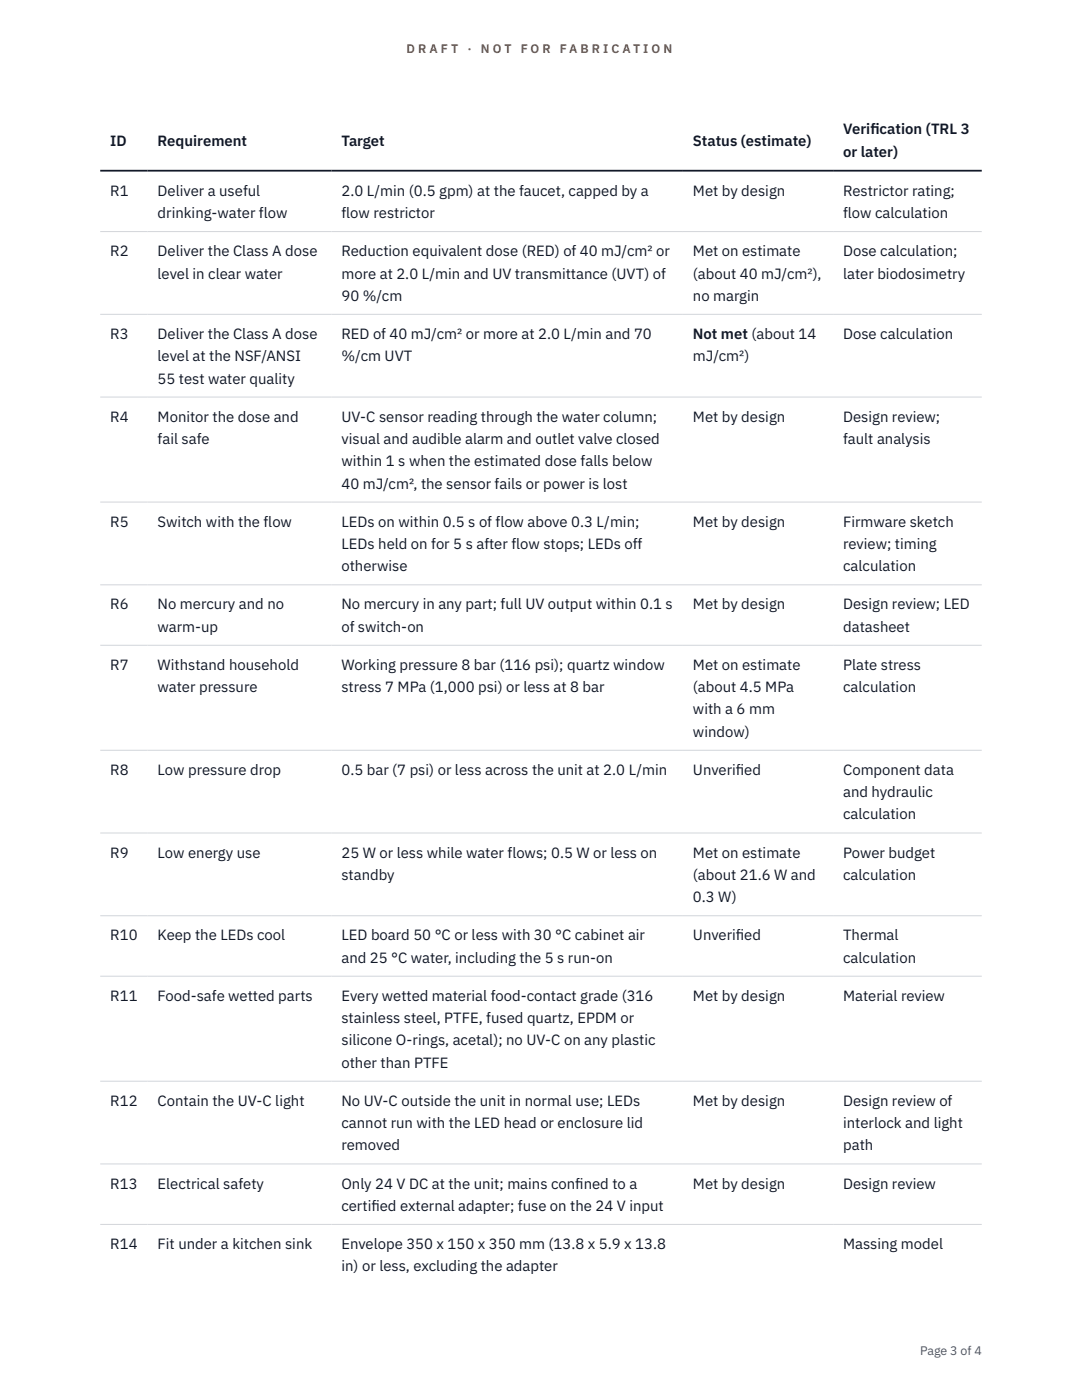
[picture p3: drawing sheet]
<svg xmlns="http://www.w3.org/2000/svg" width="216mm" height="279mm" viewBox="0 0 216 279" stroke-linecap="round" stroke-linejoin="round" font-family="sans-serif">
<defs><g id="words">
<g font-size="3" fill="#111827">
<text x="22" y="29.1">ID</text>
<text x="31.5" y="29.1">Requirement</text>
<text x="68.1" y="29.1">Target</text>
<text x="138.3" y="29.1">Status (estimate)</text>
<text x="168.2" y="26.8">Verif</text>
<text x="173.7" y="26.8">ication (TRL 3</text>
<text x="168.2" y="31.3">or later)</text>
<text x="22" y="39.1">R1</text>
<text x="31.5" y="39.1">Deliver a useful</text>
<text x="68.1" y="39.1">2.0 L/min (0.5 gpm) at the faucet, capped by a</text>
<text x="138.3" y="39.1">Met by design</text>
<text x="168.2" y="39.1">Restrictor rating;</text>
<text x="31.5" y="43.5">drinking-water flow</text>
<text x="68.1" y="43.5">flow restrictor</text>
<text x="168.2" y="43.5">flow calculation</text>
<text x="22" y="51.1">R2</text>
<text x="31.5" y="51.1">Deliver the Class A dose</text>
<text x="68.1" y="51.1">Reduction equivalent dose (RED) of 40 mJ/cm² or</text>
<text x="138.3" y="51.1">Met on estimate</text>
<text x="168.2" y="51.1">Dose calculation;</text>
<text x="31.5" y="55.6">level in clear water</text>
<text x="68.1" y="55.6">more at 2.0 L/min and UV transmittance (UVT) of</text>
<text x="138.3" y="55.6">(about 40 mJ/cm²),</text>
<text x="168.2" y="55.6">later biodosimetry</text>
<text x="68.1" y="60">90 %/cm</text>
<text x="138.3" y="60">no margin</text>
<text x="22" y="67.7">R3</text>
<text x="31.5" y="67.7">Deliver the Class A dose</text>
<text x="68.1" y="67.7">RED of 40 mJ/cm² or more at 2.0 L/min and 70</text>
<text x="138.3" y="67.7">Not met (about 14</text>
<text x="168.2" y="67.7">Dose calculation</text>
<text x="31.5" y="72.1">level at the NSF/ANSI</text>
<text x="31.5" y="76.5">55 test water quality</text>
<text x="68.1" y="72.1">%/cm UVT</text>
<text x="138.3" y="72.1">mJ/cm²)</text>
<text x="22" y="84.2">R4</text>
<text x="31.5" y="84.2">Monitor the dose and</text>
<text x="31.5" y="88.6">fail safe</text>
<text x="68.1" y="84.2">UV-C sensor reading through the water column;</text>
<text x="68.1" y="88.6">visual and audible alarm and outlet valve closed</text>
<text x="138.3" y="84.2">Met by design</text>
<text x="168.2" y="84.2">Design review;</text>
<text x="168.2" y="88.6">fault analysis</text>
<text x="68.1" y="93.1">within 1 s when the estimated dose falls below</text>
<text x="68.1" y="97.5">40 mJ/cm², the sensor fails or power is lost</text>
<text x="22" y="105.1">R5</text>
<text x="31.5" y="105.1">Switch with the flow</text>
<text x="68.1" y="105.1">LEDs on within 0.5 s of flow above 0.3 L/min;</text>
<text x="138.3" y="105.1">Met by design</text>
<text x="168.2" y="105.1">Firmware sketch</text>
<text x="68.1" y="109.6">LEDs held on for 5 s after flow stops; LEDs off</text>
<text x="168.2" y="109.6">review; timing</text>
<text x="68.1" y="114">otherwise</text>
<text x="168.2" y="114">calculation</text>
<text x="22" y="121.6">R6</text>
<text x="31.5" y="121.6">No mercury and no</text>
<text x="68.1" y="121.6">No mercury in any part; full UV output within 0.1 s</text>
<text x="138.3" y="121.6">Met by design</text>
<text x="168.2" y="121.6">Design review; LED</text>
<text x="31.5" y="126.1">warm-up</text>
<text x="68.1" y="126.1">of switch-on</text>
<text x="168.2" y="126.1">datasheet</text>
<text x="22" y="133.7">R7</text>
<text x="31.5" y="133.7">Withstand household</text>
<text x="68.1" y="133.7">Working pressure 8 bar (116 psi); quartz window</text>
<text x="138.3" y="133.7">Met on estimate</text>
<text x="168.2" y="133.7">Plate stress</text>
<text x="31.5" y="138.1">water pressure</text>
<text x="68.1" y="138.1">stress 7 MPa (1,000 psi) or less at 8 bar</text>
<text x="138.3" y="138.1">(about 4.5 MPa</text>
<text x="138.3" y="142.6">with a 6 mm</text>
<text x="168.2" y="138.1">calculation</text>
<text x="138.3" y="147">window)</text>
<text x="22" y="154.7">R8</text>
<text x="31.5" y="154.7">Low pressure drop</text>
<text x="68.1" y="154.7">0.5 bar (7 psi) or less across the unit at 2.0 L/min</text>
<text x="138.3" y="154.7">Unverif</text>
<text x="146.8" y="154.7">ied</text>
<text x="168.2" y="154.7">Component data</text>
<text x="168.2" y="159.1">and hydraulic</text>
<text x="168.2" y="163.5">calculation</text>
<text x="22" y="171.2">R9</text>
<text x="31.5" y="171.2">Low energy use</text>
<text x="68.1" y="171.2">25 W or less while water flows; 0.5 W or less on</text>
<text x="138.3" y="171.2">Met on estimate</text>
<text x="168.2" y="171.2">Power budget</text>
<text x="68.1" y="175.6">standby</text>
<text x="138.3" y="175.6">(about 21.6 W and</text>
<text x="168.2" y="175.6">calculation</text>
<text x="138.3" y="180.1">0.3 W)</text>
<text x="22" y="187.7">R10</text>
<text x="31.5" y="187.7">Keep the LEDs cool</text>
<text x="68.1" y="187.7">LED board 50 °C or less with 30 °C cabinet air</text>
<text x="138.3" y="187.7">Unverif</text>
<text x="146.8" y="187.7">ied</text>
<text x="168.2" y="187.7">Thermal</text>
<text x="68.1" y="192.1">and 25 °C water, including the 5 s run-on</text>
<text x="168.2" y="192.1">calculation</text>
<text x="22" y="199.7">R11</text>
<text x="31.5" y="199.7">Food-safe wetted parts</text>
<text x="68.1" y="199.7">Every wetted material food-contact grade (316</text>
<text x="138.3" y="199.7">Met by design</text>
<text x="168.2" y="199.7">Material review</text>
<text x="68.1" y="204.2">stainless steel, PTFE, fused quartz, EPDM or</text>
<text x="68.1" y="208.6">silicone O-rings, acetal); no UV-C on any plastic</text>
<text x="68.1" y="213.1">other than PTFE</text>
<text x="22" y="220.7">R12</text>
<text x="31.5" y="220.7">Contain the UV-C light</text>
<text x="68.1" y="220.7">No UV-C outside the unit in normal use; LEDs</text>
<text x="138.3" y="220.7">Met by design</text>
<text x="168.2" y="220.7">Design review of</text>
<text x="68.1" y="225.1">cannot run with the LED head or enclosure lid</text>
<text x="168.2" y="225.1">interlock and light</text>
<text x="68.1" y="229.6">removed</text>
<text x="168.2" y="229.6">path</text>
<text x="22" y="237.2">R13</text>
<text x="31.5" y="237.2">Electrical safety</text>
<text x="68.1" y="237.2">Only 24 V DC at the unit; mains conf</text>
<text x="114.8" y="237.2">ined to a</text>
<text x="138.3" y="237.2">Met by design</text>
<text x="168.2" y="237.2">Design review</text>
<text x="68.1" y="241.7">certif</text>
<text x="74.1" y="241.7">ied external adapter; fuse on the 24 V input</text>
<text x="22" y="249.3">R14</text>
<text x="31.5" y="249.3">Fit under a kitchen sink</text>
<text x="68.1" y="249.3">Envelope 350 x 150 x 350 mm (13.8 x 5.9 x 13.8</text>
<text x="168.2" y="249.3">Massing model</text>
<text x="68.1" y="253.7">in) or less, excluding the adapter</text>
</g>
<g font-size="2.5" fill="#b45309">
<text x="81.1" y="10.5">D R A F T</text>
<text x="93.3" y="10.5">·</text>
<text x="95.9" y="10.5">N O T</text>
<text x="103.9" y="10.5">F O R</text>
<text x="111.7" y="10.5">F A B R I C A T I O N</text>
</g>
<text font-size="2.5" fill="#4b5563" x="183.6" y="270.3">Page 3 of 4</text>
</g></defs>
<g fill="none" stroke="#d1d5db" stroke-width=".2">
<path d="M20 46.2h175.9M20 62.7h175.9M20 79.2h175.9M20 100.2h175.9M20 116.7h175.9M20 128.8h175.9M20 149.7h175.9M20 166.2h175.9M20 182.8h175.9M20 194.8h175.9M20 215.8h175.9M20 232.3h175.9"/>
<path d="M20 244.4h175.9"/>
</g>
<path d="M20 34.1h175.9" fill="none" stroke="#111827" stroke-width=".35"/>
<use href="#words"/>
</svg>
